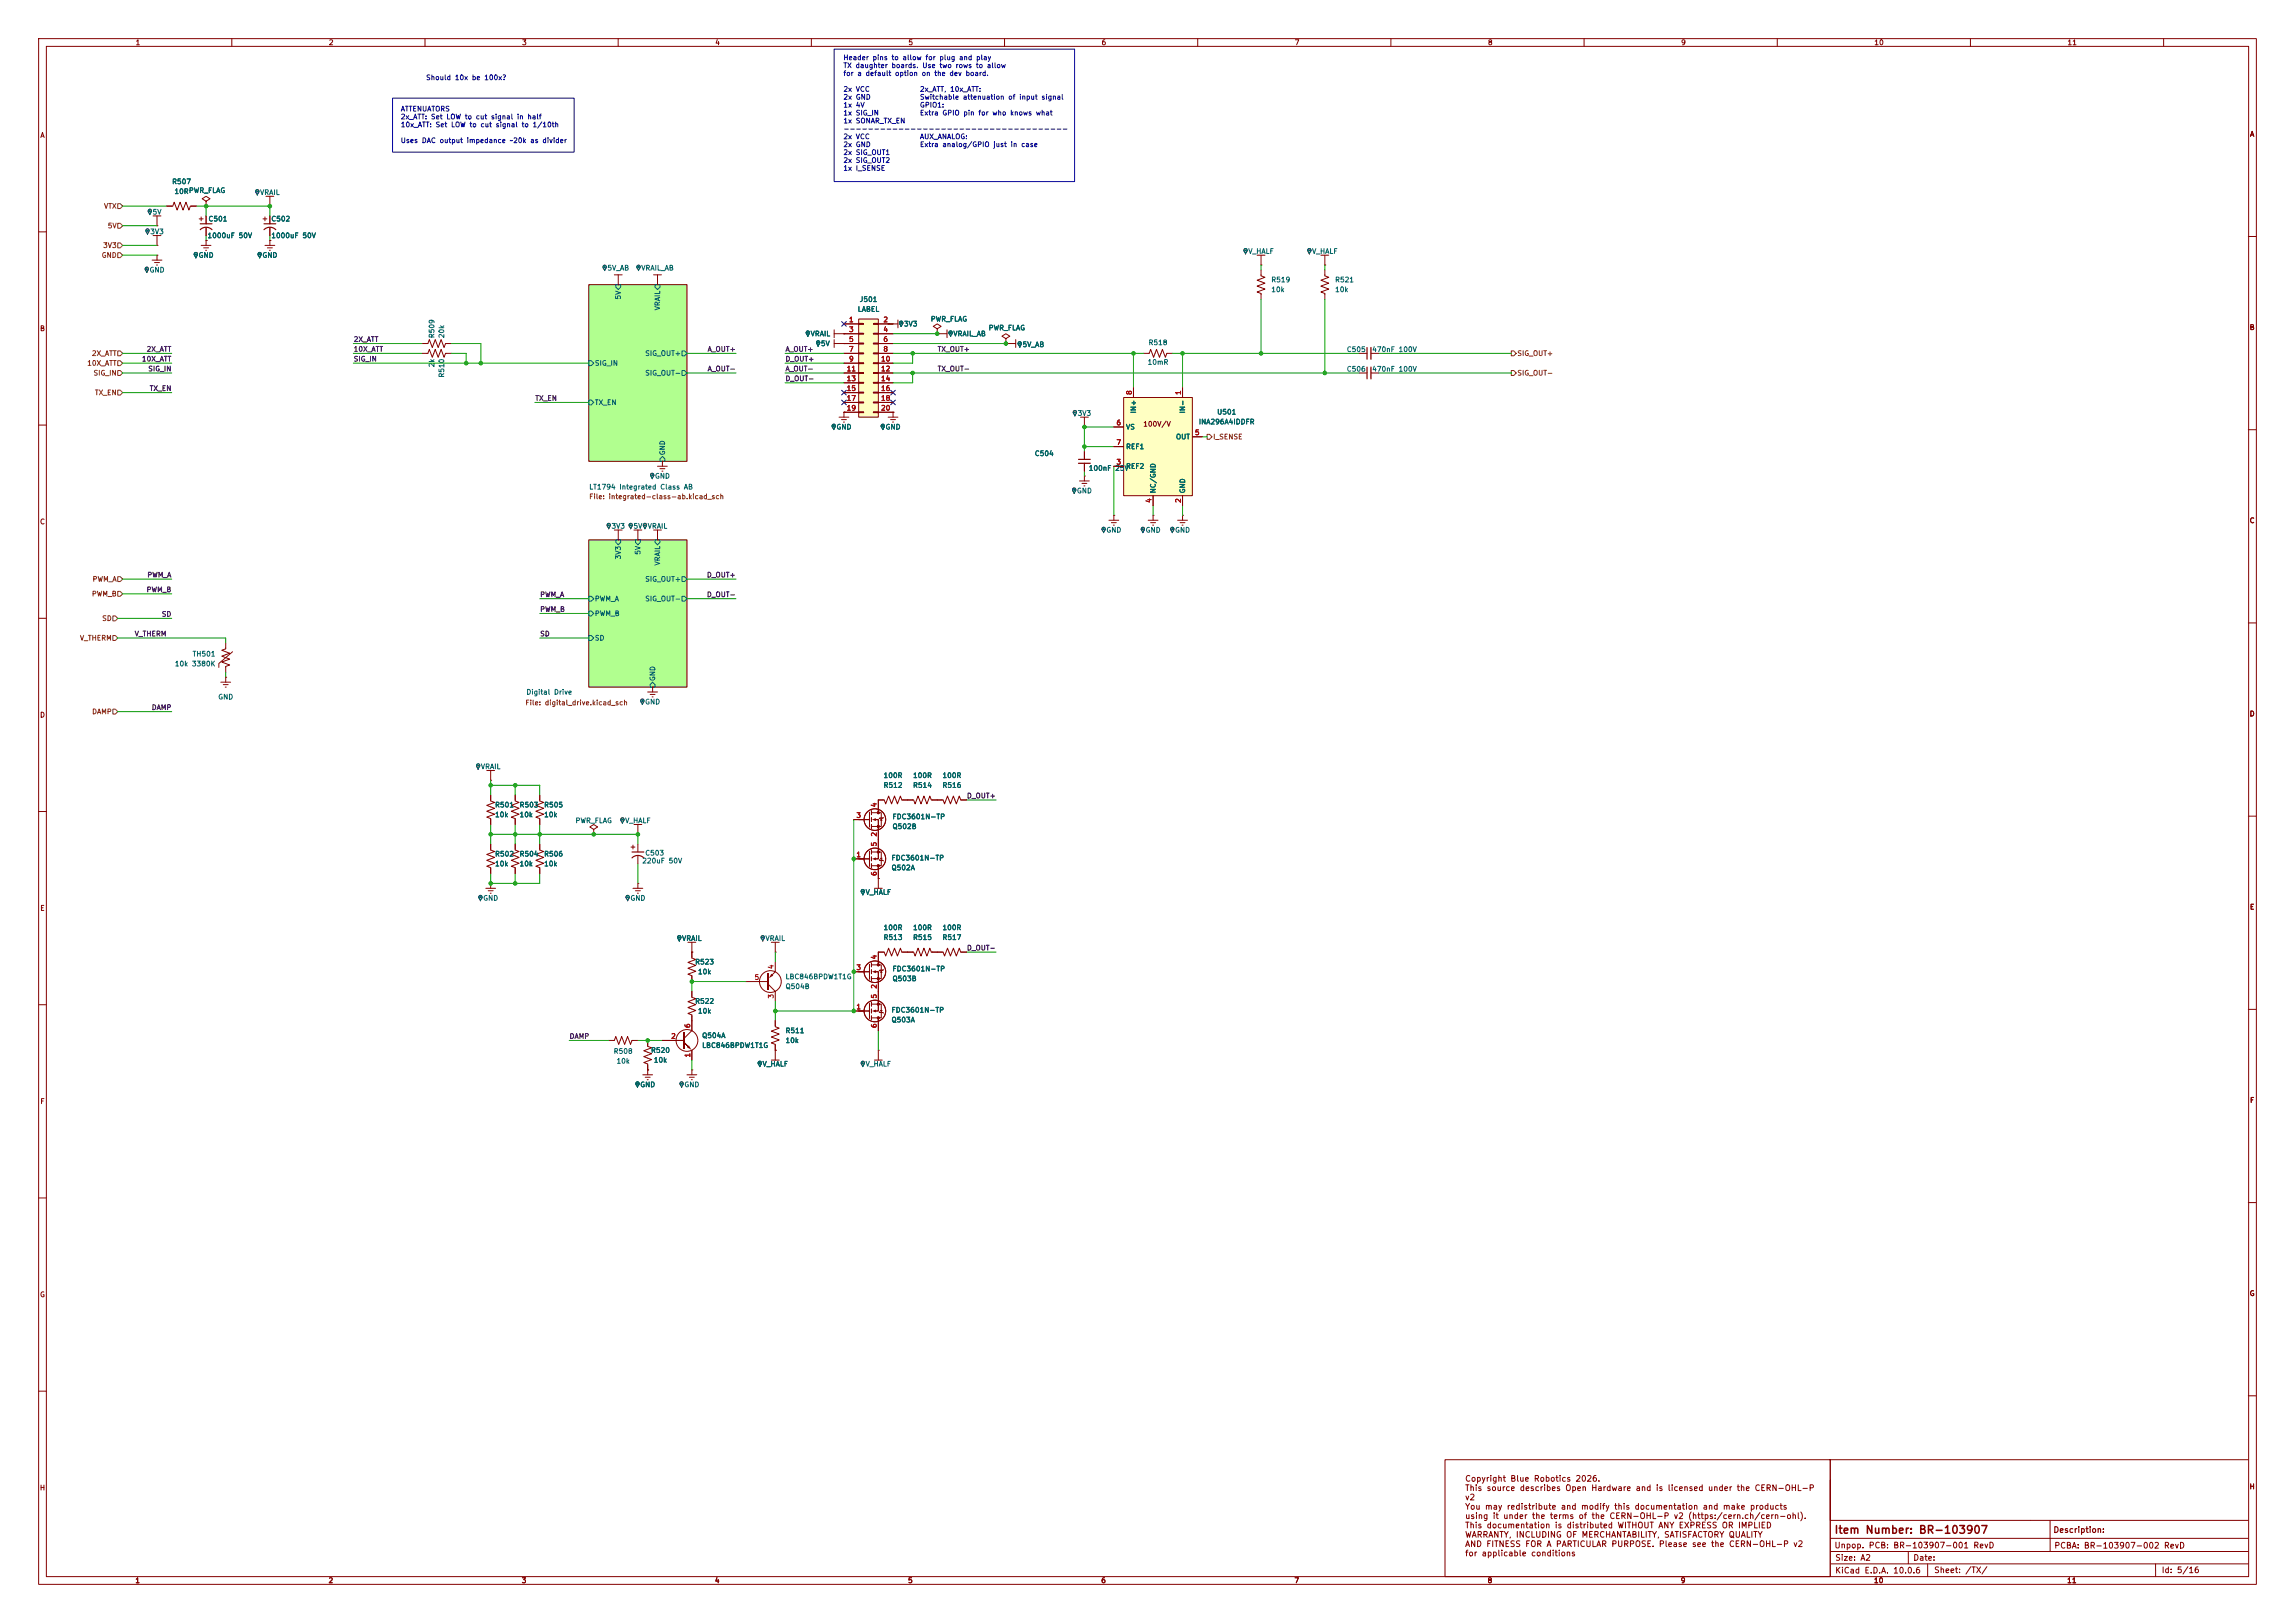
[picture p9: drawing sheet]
<svg xmlns="http://www.w3.org/2000/svg" width="594mm" height="420mm" viewBox="0 0 594 420" stroke-linecap="round" stroke-linejoin="round" font-family="sans-serif">
<defs><g id="words">
<text font-size="2" fill="#840000" x="474.7" y="397.4">Item Number: BR-103907</text>
<g font-size="1.5" fill="#840000">
<text x="379.1" y="383.8">Copyright Blue Robotics 2026.</text>
<text x="379.1" y="386.2">This source describes Open Hardware and is licensed under the CERN-OHL-P</text>
<text x="379.1" y="388.6">v2</text>
<text x="379.1" y="391">You may redistribute and modify this documentation and make products</text>
<text x="379.1" y="393.4">using it under the terms of the CERN-OHL-P v2 (https:/cern.ch/cern-ohl).</text>
<text x="379.1" y="395.8">This documentation is distributed WITHOUT ANY EXPRESS OR IMPLIED</text>
<text x="379.1" y="398.3">WARRANTY, INCLUDING OF MERCHANTABILITY, SATISFACTORY QUALITY</text>
<text x="379.1" y="400.7">AND FITNESS FOR A PARTICULAR PURPOSE. Please see the CERN-OHL-P v2</text>
<text x="474.7" y="401">Unpop. PCB: BR-103907-001 RevD</text>
<text x="531.3" y="397">Description:</text>
<text x="531.6" y="401.1">PCBA: BR-103907-002 RevD</text>
<text x="379.1" y="403.1">for applicable conditions</text>
<text x="474.9" y="404.2">Size: A2</text>
<text x="474.9" y="407.5">KiCad E.D.A. 10.0.6</text>
<text x="495.1" y="404.2">Date:</text>
<text x="500.5" y="407.4">Sheet: /TX/</text>
<text x="559.4" y="407.4">Id: 5/16</text>
</g>
<g font-size="1.3" fill="#840000">
<text x="35" y="12">1</text>
<text x="85" y="12">2</text>
<text x="135" y="12">3</text>
<text x="185" y="12">4</text>
<text x="235" y="12">5</text>
<text x="285" y="12">6</text>
<text x="335" y="12">7</text>
<text x="385" y="12">8</text>
<text x="435" y="12">9</text>
<text x="485" y="12">10</text>
<text x="535" y="12">11</text>
<text x="10.3" y="36">A</text>
<text x="582.2" y="35.7">A</text>
<text x="10.2" y="86">B</text>
<text x="582.1" y="85.7">B</text>
<text x="295.8" y="110.7">100V/V</text>
<text x="10.2" y="136">C</text>
<text x="582.1" y="135.7">C</text>
<text x="10.2" y="186">D</text>
<text x="582.1" y="185.7">D</text>
<text x="10.3" y="236">E</text>
<text x="582.2" y="235.7">E</text>
<text x="10.3" y="286">F</text>
<text x="582.2" y="285.7">F</text>
<text x="10.2" y="336">G</text>
<text x="582.1" y="335.7">G</text>
<text x="10.2" y="386">H</text>
<text x="582.1" y="385.7">H</text>
<text x="34.9" y="410">1</text>
<text x="84.9" y="410">2</text>
<text x="134.9" y="410">3</text>
<text x="184.9" y="410">4</text>
<text x="234.9" y="410">5</text>
<text x="284.9" y="410">6</text>
<text x="334.9" y="410">7</text>
<text x="384.9" y="410">8</text>
<text x="434.9" y="410">9</text>
<text x="484.9" y="410">10</text>
<text x="534.9" y="410">11</text>
</g>
<g font-size="1.3" fill="#0000c2">
<text x="218.2" y="15.9">Header pins to allow for plug and play</text>
<text x="218.2" y="17.9">TX daughter boards. Use two rows to allow</text>
<text x="110.1" y="21">Should 10x be 100x?</text>
<text x="218.2" y="20">for a default option on the dev board.</text>
<text x="103.6" y="29.1">ATTENUATORS</text>
<text x="218.2" y="24">2x VCC</text>
<text x="218.2" y="26.1">2x GND</text>
<text x="218.2" y="28.1">1x 4V</text>
<text x="238" y="24">2x_ATT, 10x_ATT:</text>
<text x="238" y="26.1">Switchable attenuation of input signal</text>
<text x="238" y="28.1">GPIO1:</text>
<text x="103.6" y="31.2">2x_ATT: Set LOW to cut signal in half</text>
<text x="103.6" y="33.2">10x_ATT: Set LOW to cut signal to 1/10th</text>
<text x="218.2" y="30.2">1x SIG_IN</text>
<text x="218.2" y="32.2">1x SONAR_TX_EN</text>
<text x="218.2" y="34.3">-------------------------------------</text>
<text x="238" y="30.2">Extra GPIO pin for who knows what</text>
<text x="103.6" y="37.3">Uses DAC output impedance ~20k as divider</text>
<text x="218.2" y="36.3">2x VCC</text>
<text x="218.2" y="38.4">2x GND</text>
<text x="218.2" y="40.4">2x SIG_OUT1</text>
<text x="238" y="36.3">AUX_ANALOG:</text>
<text x="238" y="38.3">Extra analog/GPIO just in case</text>
<text x="218.2" y="42.4">2x SIG_OUT2</text>
<text x="218.2" y="44.5">1x I_SENSE</text>
</g>
<g font-size="1.3" fill="#006464">
<text x="44.4" y="48">R507</text>
<text x="45" y="50.5">10RPWR_FLAG</text>
<text x="67.2" y="50.7">VRAIL</text>
<text x="39.4" y="55.8">5V</text>
<text x="53.8" y="57.6">C501</text>
<text x="70.1" y="57.6">C502</text>
<text x="38.8" y="60.9">3V3</text>
<text x="53.6" y="61.9">1000uF 50V</text>
<text x="70.1" y="61.9">1000uF 50V</text>
<text x="323" y="66">V_HALF</text>
<text x="339.5" y="66">V_HALF</text>
<text x="38.6" y="70.8">GND</text>
<text x="51.3" y="67">GND</text>
<text x="67.8" y="67">GND</text>
<text x="157.1" y="70.3">5V_AB</text>
<text x="165.8" y="70.3">VRAIL_AB</text>
<text x="161" y="77.6" transform="rotate(-90 161 77.6)">5V</text>
<text x="328.9" y="73.4">R519</text>
<text x="328.9" y="75.9">10k</text>
<text x="345.4" y="73.4">R521</text>
<text x="345.4" y="75.9">10k</text>
<text x="171.1" y="80.4" transform="rotate(-90 171.1 80.4)">VRAIL</text>
<text x="221.9" y="81">LABEL</text>
<text x="222.4" y="78.4">J501</text>
<text x="240.8" y="83.5">PWR_FLAG</text>
<text x="112.7" y="87.6" transform="rotate(-90 112.7 87.6)">R509</text>
<text x="115.3" y="87.6" transform="rotate(-90 115.3 87.6)">20k</text>
<text x="209.7" y="87.3">VRAIL</text>
<text x="212.3" y="89.9">5V</text>
<text x="233.8" y="84.8">3V3</text>
<text x="246.6" y="87.3">VRAIL_AB</text>
<text x="255.8" y="85.8">PWR_FLAG</text>
<text x="297.1" y="89.6">R518</text>
<text x="112.7" y="95.2" transform="rotate(-90 112.7 95.2)">2k</text>
<text x="153.8" y="94.9">SIG_IN</text>
<text x="166.9" y="92.4">SIG_OUT+</text>
<text x="264.5" y="90.1">5V_AB</text>
<text x="296.9" y="94.7">10mR</text>
<text x="348.5" y="91.4">C505</text>
<text x="355" y="91.4">470nF 100V</text>
<text x="115.3" y="97.8" transform="rotate(-90 115.3 97.8)">R510</text>
<text x="166.9" y="97.5">SIG_OUT-</text>
<text x="348.5" y="96.5">C506</text>
<text x="355" y="96.5">470nF 100V</text>
<text x="153.8" y="105.1">TX_EN</text>
<text x="278.8" y="107.9">3V3</text>
<text x="294.3" y="107.1" transform="rotate(-90 294.3 107.1)">IN+</text>
<text x="307" y="107.1" transform="rotate(-90 307 107.1)">IN-</text>
<text x="314.9" y="107.6">U501</text>
<text x="216.4" y="111.5">GND</text>
<text x="229.1" y="111.5">GND</text>
<text x="291.3" y="111.5">VS</text>
<text x="304.2" y="114">OUT</text>
<text x="310.1" y="110.1">INA296A4IDDFR</text>
<text x="172.4" y="117.9" transform="rotate(-90 172.4 117.9)">GND</text>
<text x="267.7" y="118.3">C504</text>
<text x="291.3" y="116.5">REF1</text>
<text x="169.4" y="124.2">GND</text>
<text x="281.7" y="122.1">100nF</text>
<text x="288.5" y="122.1">25V</text>
<text x="291.3" y="121.6">REF2</text>
<text x="152.4" y="127">LT1794 Integrated Class AB</text>
<text x="278.6" y="128">GND</text>
<text x="299.4" y="127.8" transform="rotate(-90 299.4 127.8)">NC/GND</text>
<text x="307" y="127.8" transform="rotate(-90 307 127.8)">GND</text>
<text x="158.1" y="137.1">3V3</text>
<text x="163.8" y="137.1">5V</text>
<text x="167.5" y="137.1">VRAIL</text>
<text x="166.1" y="143.7" transform="rotate(-90 166.1 143.7)">5V</text>
<text x="286.2" y="138.1">GND</text>
<text x="296.4" y="138.1">GND</text>
<text x="304" y="138.1">GND</text>
<text x="161" y="144.9" transform="rotate(-90 161 144.9)">3V3</text>
<text x="171.1" y="146.5" transform="rotate(-90 171.1 146.5)">VRAIL</text>
<text x="153.8" y="155.9">PWM_A</text>
<text x="166.9" y="150.8">SIG_OUT+</text>
<text x="166.9" y="155.9">SIG_OUT-</text>
<text x="153.8" y="159.7">PWM_B</text>
<text x="153.8" y="166.1">SD</text>
<text x="45.1" y="172.7">10k 3380K</text>
<text x="49.7" y="170.2">TH501</text>
<text x="169.9" y="176.4" transform="rotate(-90 169.9 176.4)">GND</text>
<text x="56.4" y="181.3">GND</text>
<text x="136.1" y="180.1">Digital Drive</text>
<text x="166.8" y="182.6">GND</text>
<text x="124.3" y="199.3">VRAIL</text>
<text x="228.6" y="201.6">100R</text>
<text x="236.2" y="201.6">100R</text>
<text x="243.8" y="201.6">100R</text>
<text x="128" y="209.2">R501</text>
<text x="134.4" y="209.2">R503</text>
<text x="140.7" y="209.2">R505</text>
<text x="228.6" y="204.2">R512</text>
<text x="236.2" y="204.2">R514</text>
<text x="243.8" y="204.2">R516</text>
<text x="128" y="211.8">10k</text>
<text x="134.4" y="211.8">10k</text>
<text x="140.7" y="211.8">10k</text>
<text x="148.8" y="213.3">PWR_FLAG</text>
<text x="161.7" y="213.3">V_HALF</text>
<text x="230.9" y="214.8">Q502B</text>
<text x="230.9" y="212.3">FDC3601N-TP</text>
<text x="128" y="221.9">R502</text>
<text x="134.4" y="221.9">R504</text>
<text x="140.7" y="221.9">R506</text>
<text x="166.9" y="221.7">C503</text>
<text x="128" y="224.5">10k</text>
<text x="134.4" y="224.5">10k</text>
<text x="140.7" y="224.5">10k</text>
<text x="166.1" y="223.7">220uF 50V</text>
<text x="230.6" y="225.5">Q502A</text>
<text x="230.6" y="223">FDC3601N-TP</text>
<text x="124.9" y="233.4">GND</text>
<text x="163" y="233.4">GND</text>
<text x="223.9" y="231.8">V_HALF</text>
<text x="176.4" y="243.8">VRAIL</text>
<text x="198" y="243.8">VRAIL</text>
<text x="228.6" y="243.5">R513</text>
<text x="228.6" y="241">100R</text>
<text x="236.2" y="243.5">R515</text>
<text x="236.2" y="241">100R</text>
<text x="243.8" y="243.5">R517</text>
<text x="243.8" y="241">100R</text>
<text x="179.8" y="249.9">R523</text>
<text x="230.9" y="251.7">FDC3601N-TP</text>
<text x="180.5" y="252.4">10k</text>
<text x="203.2" y="256.2">Q504B</text>
<text x="203.2" y="253.7">LBC846BPDW1T1G</text>
<text x="230.9" y="254.2">Q503B</text>
<text x="179.8" y="260">R522</text>
<text x="180.5" y="262.6">10k</text>
<text x="230.6" y="262.3">FDC3601N-TP</text>
<text x="181.6" y="268.9">Q504A</text>
<text x="203.2" y="267.7">R511</text>
<text x="230.6" y="264.9">Q503A</text>
<text x="158.7" y="273">R508</text>
<text x="159.4" y="275.5">10k</text>
<text x="168.4" y="272.7">R520</text>
<text x="169.1" y="275.3">10k</text>
<text x="181.6" y="271.5">LBC846BPDW1T1G</text>
<text x="203.2" y="270.2">10k</text>
<text x="165.6" y="281.6">GND</text>
<text x="177" y="281.6">GND</text>
<text x="197.2" y="276.3">V_HALF</text>
<text x="223.9" y="276.3">V_HALF</text>
</g>
<g font-size="1.3" fill="#725600">
<text x="26.8" y="54.3">VTX</text>
<text x="27.8" y="59.4">5V</text>
<text x="26.6" y="64.5">3V3</text>
<text x="26.2" y="67">GND</text>
<text x="22.4" y="94.9">10X_ATT</text>
<text x="23.7" y="92.4">2X_ATT</text>
<text x="392.6" y="92.4">SIG_OUT+</text>
<text x="24.1" y="97.5">SIG_IN</text>
<text x="392.6" y="97.5">SIG_OUT-</text>
<text x="24.4" y="102.6">TX_EN</text>
<text x="313.9" y="114">I_SENSE</text>
<text x="152.4" y="129.5">File: integrated-class-ab.kicad_sch</text>
<text x="23.7" y="154.6">PWM_B</text>
<text x="23.8" y="150.8">PWM_A</text>
<text x="26.3" y="161">SD</text>
<text x="20.6" y="166.1">V_THERM</text>
<text x="23.7" y="185.1">DAMP</text>
<text x="135.9" y="182.8">File: digital_drive.kicad_sch</text>
</g>
<g font-size="1.3" fill="#a90000">
<text x="219.6" y="83.7">1</text>
<text x="228.5" y="83.7">2</text>
<text x="219.6" y="86.2">3</text>
<text x="219.6" y="88.8">5</text>
<text x="228.5" y="86.2">4</text>
<text x="228.5" y="88.8">6</text>
<text x="219.6" y="91.3">7</text>
<text x="219.6" y="93.8">9</text>
<text x="227.9" y="93.8">10</text>
<text x="228.5" y="91.3">8</text>
<text x="219" y="96.4">11</text>
<text x="219" y="98.9">13</text>
<text x="219" y="101.5">15</text>
<text x="227.9" y="96.4">12</text>
<text x="227.9" y="98.9">14</text>
<text x="227.9" y="101.5">16</text>
<text x="219" y="104">17</text>
<text x="219" y="106.5">19</text>
<text x="227.9" y="104">18</text>
<text x="227.9" y="106.5">20</text>
<text x="293.2" y="102.3" transform="rotate(-90 293.2 102.3)">8</text>
<text x="305.9" y="102.3" transform="rotate(-90 305.9 102.3)">1</text>
<text x="288.8" y="110.4">6</text>
<text x="309.1" y="112.9">5</text>
<text x="288.8" y="115.4">7</text>
<text x="288.8" y="120.5">3</text>
<text x="298.3" y="130.3" transform="rotate(-90 298.3 130.3)">4</text>
<text x="305.9" y="130.3" transform="rotate(-90 305.9 130.3)">2</text>
<text x="227.2" y="209" transform="rotate(-90 227.2 209)">4</text>
<text x="221.5" y="212">3</text>
<text x="227.2" y="219.2" transform="rotate(-90 227.2 219.2)">5</text>
<text x="227.2" y="216.6" transform="rotate(-90 227.2 216.6)">2</text>
<text x="221.5" y="222.1">1</text>
<text x="227.2" y="226.8" transform="rotate(-90 227.2 226.8)">6</text>
<text x="200.5" y="250.9" transform="rotate(-90 200.5 250.9)">4</text>
<text x="221.5" y="251.3">3</text>
<text x="227.2" y="248.4" transform="rotate(-90 227.2 248.4)">4</text>
<text x="195.2" y="253.9">5</text>
<text x="227.2" y="256" transform="rotate(-90 227.2 256)">2</text>
<text x="200.5" y="258.5" transform="rotate(-90 200.5 258.5)">3</text>
<text x="221.5" y="261.5">1</text>
<text x="227.2" y="258.5" transform="rotate(-90 227.2 258.5)">5</text>
<text x="173.6" y="269.1">2</text>
<text x="178.9" y="266.2" transform="rotate(-90 178.9 266.2)">6</text>
<text x="227.2" y="266.2" transform="rotate(-90 227.2 266.2)">6</text>
<text x="178.9" y="273.8" transform="rotate(-90 178.9 273.8)">1</text>
</g>
<g font-size="1.3" fill="#0f0f0f">
<text x="91.4" y="88.8">2X_ATT</text>
<text x="36.6" y="93.9">10X_ATT</text>
<text x="37.8" y="91.3">2X_ATT</text>
<text x="91.4" y="91.3">10X_ATT</text>
<text x="91.4" y="93.9">SIG_IN</text>
<text x="183" y="91.3">A_OUT+</text>
<text x="203.2" y="93.9">D_OUT+</text>
<text x="203.2" y="91.3">A_OUT+</text>
<text x="242.5" y="91.3">TX_OUT+</text>
<text x="38.2" y="96.4">SIG_IN</text>
<text x="38.6" y="101.5">TX_EN</text>
<text x="183" y="96.4">A_OUT-</text>
<text x="203.2" y="98.9">D_OUT-</text>
<text x="203.2" y="96.4">A_OUT-</text>
<text x="242.5" y="96.4">TX_OUT-</text>
<text x="138.4" y="104">TX_EN</text>
<text x="38" y="149.7">PWM_A</text>
<text x="182.8" y="149.7">D_OUT+</text>
<text x="37.8" y="153.5">PWM_B</text>
<text x="139.7" y="154.8">PWM_A</text>
<text x="182.8" y="154.8">D_OUT-</text>
<text x="41.7" y="159.9">SD</text>
<text x="139.7" y="158.6">PWM_B</text>
<text x="34.7" y="165">V_THERM</text>
<text x="139.7" y="165">SD</text>
<text x="39.1" y="184">DAMP</text>
<text x="250.1" y="206.9">D_OUT+</text>
<text x="250.1" y="246.3">D_OUT-</text>
<text x="147.3" y="269.1">DAMP</text>
</g>
</g></defs>
<g fill="none" stroke="#840000" stroke-width=".26">
<path d="M10 10h574v400h-574zM12 12h570v396h-570zM60 10v2M110 10v2M160 10v2M210 10v2M260 10v2M310 10v2M360 10v2M410 10v2M460 10v2M510 10v2"/>
<path d="M560 10v2M10 60h2M152.4 73.7h25.4v45.7h-25.4zM581.9 61.2h2M10 110h2M581.9 111.2h2M152.4 139.7h25.4v38.1h-25.4zM10 160h2M581.9 161.2h2M10 210h2M222.2 212.1h2.8M225 210.2v3.8"/>
<path d="M225.6 209.8v1M225.6 211.6v1M225.6 213.4v1M226.4 212.1h.9v2.5M227.3 209.6v.7M228.1 212.2v1.7h-2.5M228.6 211.6l-1 .2M581.9 211.2h2M10 260h2M581.9 261.2h2M10 310h2M581.9 311.2h2"/>
<path d="M10 360h2M374 377.7h99.7v30.3h-99.7zM473.7 377.7h108.2M473.7 377.7v30.3M581.9 361.2h2M473.7 393.4h108.2M473.9 398.1h108M530.6 393.4v4.6M530.6 398.1v3.4M473.9 404.7h108M473.9 401.5h108M493.9 401.5v3.2"/>
<path d="M498.9 404.7v3.3M557.9 404.7v3.3"/>
<circle cx="226.4" cy="212.1" r="2.79"/>
</g>
<g fill="#b1ff8f" stroke="#b1ff8f" stroke-width=".26">
<path d="M152.4 139.7h25.4v38.1h-25.4z"/>
<path d="M152.4 73.7h25.4v45.7h-25.4z"/>
</g>
<g fill="none" stroke="#006464" stroke-width=".26">
<path d="M159.4 73.7h1.3v.6l-.7 .6-.6-.6zM169.5 73.7h1.3v.6l-.6 .6-.7-.6zM152.4 93.3h.6l.7 .7-.7 .6h-.6zM176.5 90.8h.7l.6 .6-.6 .7h-.7zM176.5 95.9h.7l.6 .6-.6 .7h-.7zM152.4 103.5h.6l.7 .6-.7 .7h-.6zM171.4 118.1l.7 .6v.7h-1.3v-.7zM159.4 139.7h1.3v.6l-.7 .7-.6-.7zM164.5 139.7h1.2v.6l-.6 .7-.6-.7zM169.5 139.7h1.3v.6l-.6 .7-.7-.7zM152.4 154.3h.6l.7 .6-.7 .7h-.6zM152.4 158.1h.6l.7 .7-.7 .6h-.6z"/>
<path d="M176.5 149.2h.7l.6 .7-.6 .6h-.7zM176.5 154.3h.7l.6 .6-.6 .7h-.7zM152.4 164.5h.6l.7 .6-.7 .6h-.6zM168.9 176.5l.6 .7v.6h-1.2v-.6z"/>
</g>
<g fill="#840000" stroke="#840000" stroke-width=".26">
<circle cx="227.3" cy="210.3" r=".25"/>
<circle cx="227.3" cy="213.9" r=".25"/>
</g>
<path d="M225.7 212.1l1-.4v.8z" fill="#840000"/>
<path d="M225.6 210.3h2.5v1.4" fill="none" stroke="#840000" stroke-width=".26"/>
<path d="M228.1 211.7l.4 .6h-.8z" fill="#840000"/>
<g fill="none" stroke="#840000" stroke-width=".26">
<path d="M322.1 64.4a.49 .49 0 0 1 .7 .2 .49 .49 0 0 1-.2 .7l-.2 .4-.2-.4a.64 .64 0 0 1-.1-.9zM325.4 66h2M326.4 69.9v1.5l1 .4-2 .7 2 .8-2 .7 2 .8-2 .8 1 .3v1.6M326.4 68.6h.1M326.4 66v2.6M338.6 64.4a.49 .49 0 0 1 .7 .2 .49 .49 0 0 1-.2 .7l-.2 .4-.2-.4a.64 .64 0 0 1-.1-.9zM341.9 66h2M342.9 68.6h.1M342.9 69.9v1.5l1 .4-2 .7 2 .8-2 .7 2 .8-2 .8 1 .3v1.6M342.9 66v2.6M211.5 88.3a.49 .49 0 0 1 .7 .2 .49 .49 0 0 1-.2 .6l-.2 .5-.2-.4a.64 .64 0 0 1-.1-.9zM215.9 87.9v2"/>
<path d="M215.9 88.9h2.5M218.4 88.9h.1M229.9 83.8h.1M229.9 83.8h2.5M232.4 82.8v2M233 83.2a.49 .49 0 0 1 .7 .2 .49 .49 0 0 1-.2 .7l-.3 .4-.1-.4a.64 .64 0 0 1-.1-.9zM242.6 85.1l1-.6-1-.7-1 .7 1 .6v1.3M242.6 86.4h.1M242.6 86.4h2.5M245.1 85.3v2.1M245.8 85.8a.49 .49 0 0 1 .6 .1 .49 .49 0 0 1-.2 .7l-.2 .4-.1-.3a.64 .64 0 0 1-.1-.9zM260.3 87.6l1.1-.6-1.1-.6-1 .6 1 .6v1.3"/>
<path d="M260.3 88.9h.1M351.8 91.4h2M351.8 96.5h2M354.8 91.4h2.1M354.8 96.5h2.1M303.1 136.6a.49 .49 0 0 1 .7 .1 .49 .49 0 0 1-.2 .7l-.2 .4-.1-.3a.64 .64 0 0 1-.2-.9zM304.8 134.6h2.5M305.4 135.3h1.3M305.9 135.9h.3M306.1 133.4h.1M306.1 133.4v1.2M57.1 176.5h2.6"/>
<path d="M57.8 177.2h1.3M58.3 177.8h.2M58.4 166.4v1.5l-1 .4 2 .7-2 .8 2 .8-2 .7 2 .8-1 .4v1.5M58.4 175.3h.1M58.4 175.3v1.2M60.2 168.7l-3.6 3v1M123.5 197.8a.49 .49 0 0 1 .7 .1 .49 .49 0 0 1-.2 .7l-.3 .5-.1-.4a.64 .64 0 0 1-.1-.9zM126 199.4h2M127 199.4v2.5M127 218.4v1.6l1 .3-2 .8 2 .8-2 .7 2 .8-2 .8 1 .3v1.6M127 201.9h.1M133.3 218.4v1.6l1.1 .3-2.1 .8 2.1 .8-2.1 .7 2.1 .8-2.1 .8 1 .3v1.6"/>
<path d="M139.7 218.4v1.6l1 .3-2 .8 2 .8-2 .7 2 .8-2 .8 1 .3v1.6M221 212.1h2.5M227.3 207v2.6M227.3 214.6v2.6M179.1 246.4v1.5l1 .4-2 .7 2 .8-2 .8 2 .7-2 .8 1 .4v1.5M197.1 242.2a.49 .49 0 0 1 .7 .2 .49 .49 0 0 1-.2 .7l-.2 .4-.1-.4a.64 .64 0 0 1-.2-.9zM198.8 254.6l1.9 1.9M199.6 243.8h2.1M200.7 246.4h.1M200.7 243.8v2.6M157.5 269.2h1.5l.4-1 .7 2.1 .8-2.1 .8 2.1 .7-2.1 .8 2.1 .4-1.1h1.5M196.4 274.7a.49 .49 0 0 1 .7 .2 .49 .49 0 0 1-.2 .7l-.2 .4-.2-.3a.64 .64 0 0 1-.1-1z"/>
<path d="M199.6 274.3h2.1M200.7 271.8h.1M200.7 271.8v2.5"/>
<circle cx="199.4" cy="254" r="2.82"/>
</g>
<g fill="#840000" stroke="#840000" stroke-width=".26">
<circle cx="303.4" cy="136.9" r=".09"/>
<circle cx="233.2" cy="83.6" r=".09"/>
<circle cx="123.7" cy="198.1" r=".09"/>
<circle cx="338.9" cy="64.8" r=".09"/>
<circle cx="322.4" cy="64.8" r=".09"/>
<circle cx="246" cy="86.1" r=".09"/>
<circle cx="196.7" cy="275.1" r=".09"/>
<circle cx="197.4" cy="242.6" r=".09"/>
<circle cx="211.8" cy="88.7" r=".09"/>
</g>
<path d="M322.1 64.4a.49 .49 0 0 1 .7 .2 .49 .49 0 0 1-.2 .7l-.2 .4-.2-.4a.64 .64 0 0 1-.1-.9zM338.6 64.4a.49 .49 0 0 1 .7 .2 .49 .49 0 0 1-.2 .7l-.2 .4-.2-.4a.64 .64 0 0 1-.1-.9zM211.5 88.3a.49 .49 0 0 1 .7 .2 .49 .49 0 0 1-.2 .6l-.2 .5-.2-.4a.64 .64 0 0 1-.1-.9zM233 83.2a.49 .49 0 0 1 .7 .2 .49 .49 0 0 1-.2 .7l-.3 .4-.1-.4a.64 .64 0 0 1-.1-.9zM245.8 85.8a.49 .49 0 0 1 .6 .1 .49 .49 0 0 1-.2 .7l-.2 .4-.1-.3a.64 .64 0 0 1-.1-.9zM303.1 136.6a.49 .49 0 0 1 .7 .1 .49 .49 0 0 1-.2 .7l-.2 .4-.1-.3a.64 .64 0 0 1-.2-.9zM123.5 197.8a.49 .49 0 0 1 .7 .1 .49 .49 0 0 1-.2 .7l-.3 .5-.1-.4a.64 .64 0 0 1-.1-.9zM197.1 242.2a.49 .49 0 0 1 .7 .2 .49 .49 0 0 1-.2 .7l-.2 .4-.1-.4a.64 .64 0 0 1-.2-.9zM196.4 274.7a.49 .49 0 0 1 .7 .2 .49 .49 0 0 1-.2 .7l-.2 .4-.2-.3a.64 .64 0 0 1-.1-1z" fill="none" stroke="#006464" stroke-width=".26"/>
<g fill="#006464" stroke="#006464" stroke-width=".26">
<circle cx="303.4" cy="136.9" r=".09"/>
<circle cx="233.2" cy="83.6" r=".09"/>
<circle cx="123.7" cy="198.1" r=".09"/>
<circle cx="338.9" cy="64.8" r=".09"/>
<circle cx="322.4" cy="64.8" r=".09"/>
<circle cx="246" cy="86.1" r=".09"/>
<circle cx="196.7" cy="275.1" r=".09"/>
<circle cx="197.4" cy="242.6" r=".09"/>
<circle cx="211.8" cy="88.7" r=".09"/>
</g>
<path d="M353.8 89.9v3.1M353.8 95v3" fill="none" stroke="#840000" stroke-width=".3"/>
<path d="M354.8 89.9v3.1M354.8 95v3" fill="none" stroke="#840000" stroke-width=".33"/>
<path d="M198.5 251.8h.5v4.4h-.5z" fill="#840000"/>
<path d="M200.7 251.5l-.8 .7" fill="none" stroke="#840000" stroke-width=".26"/>
<path d="M199.6 252l.6 .5-1.2 .6z" fill="#840000"/>
<g fill="none" stroke="#840000" stroke-width=".26">
<path d="M43.2 53.3h1.5l.4-1 .7 2.1 .8-2.1 .8 2.1 .7-2.1 .8 2.1 .4-1.1h1.5M51.6 56.6h1M52.1 56.1v1.1M53.3 52.1l1.1-.7-1.1-.6-1 .6 1 .7v1.2M53.3 53.3h.1M53.3 55.9v2M53.3 58.9v2.1M109.2 88.9h1.5l.4-1 .8 2 .7-2 .8 2 .8-2 .7 2 .4-1h1.5M109.2 91.4h1.5l.4-1 .8 2.1 .7-2.1 .8 2.1 .8-2.1 .7 2.1 .4-1.1h1.5M208.8 85.8a.49 .49 0 0 1 .7 .1 .49 .49 0 0 1-.2 .7l-.2 .4-.2-.3a.64 .64 0 0 1-.1-.9zM215.9 85.3v2.1M215.9 86.4h2.5"/>
<path d="M218.4 86.4h.1M215.5 109.9a.49 .49 0 0 1 .7 .1 .49 .49 0 0 1-.2 .7l-.2 .5-.2-.4a.64 .64 0 0 1-.1-.9zM217.2 108h2.5M217.8 108.6h1.3M218.3 109.2h.3M218.4 106.7h.1M218.4 106.7v1.3M175.5 242.2a.49 .49 0 0 1 .7 .2 .49 .49 0 0 1-.2 .7l-.2 .4-.1-.4a.64 .64 0 0 1-.2-.9zM178.1 243.8h2M179.1 246.4h.1M179.1 256.5v1.6l1 .3-2 .8 2 .8-2 .7 2 .8-2 .8 1 .3v1.6M179.1 243.8v2.6"/>
<path d="M193 254h5.8M200.7 248.9v2.6M200.7 256.5v2.6M166.4 278.1h2.5M167 278.8h1.3M167.5 279.4h.3M167.6 276.9h.1M167.6 269.2v1.6l1.1 .3-2.1 .8 2.1 .8-2.1 .7 2.1 .8-2.1 .8 1 .3v2.8M200.7 264.2v1.5l1 .4-2.1 .7 2.1 .8-2.1 .8 2.1 .7-2.1 .8 1.1 .4v1.5M164.7 280.1a.49 .49 0 0 1 .7 .1 .49 .49 0 0 1-.2 .7l-.2 .5-.2-.4a.64 .64 0 0 1-.1-.9z"/>
</g>
<g fill="#840000" stroke="#840000" stroke-width=".26">
<circle cx="209.1" cy="86.1" r=".09"/>
<circle cx="175.8" cy="242.6" r=".09"/>
<circle cx="165" cy="280.4" r=".09"/>
<circle cx="215.8" cy="110.3" r=".09"/>
</g>
<path d="M208.8 85.8a.49 .49 0 0 1 .7 .1 .49 .49 0 0 1-.2 .7l-.2 .4-.2-.3a.64 .64 0 0 1-.1-.9zM215.5 109.9a.49 .49 0 0 1 .7 .1 .49 .49 0 0 1-.2 .7l-.2 .5-.2-.4a.64 .64 0 0 1-.1-.9zM175.5 242.2a.49 .49 0 0 1 .7 .2 .49 .49 0 0 1-.2 .7l-.2 .4-.1-.4a.64 .64 0 0 1-.2-.9zM164.7 280.1a.49 .49 0 0 1 .7 .1 .49 .49 0 0 1-.2 .7l-.2 .5-.2-.4a.64 .64 0 0 1-.1-.9z" fill="none" stroke="#006464" stroke-width=".26"/>
<g fill="#006464" stroke="#006464" stroke-width=".26">
<circle cx="209.1" cy="86.1" r=".09"/>
<circle cx="175.8" cy="242.6" r=".09"/>
<circle cx="165" cy="280.4" r=".09"/>
<circle cx="215.8" cy="110.3" r=".09"/>
</g>
<path d="M51.8 59.4a2.15 2.15 0 0 1 3.1 0M51.8 57.9h3.1" fill="none" stroke="#840000" stroke-width=".3"/>
<path d="M222.2 82.6h5.1v25.4h-5.1z" fill="#ffffc2"/>
<g fill="none" stroke="#840000" stroke-width=".26">
<path d="M37.9 59.3a.49 .49 0 0 1 .7 .2 .49 .49 0 0 1-.2 .7l-.2 .4-.2-.3a.64 .64 0 0 1-.1-1zM38.5 54.3a.49 .49 0 0 1 .7 .1 .49 .49 0 0 1-.2 .7l-.2 .4-.2-.3a.64 .64 0 0 1-.1-.9zM39.6 55.9h2.1M40.6 58.4h.1M40.6 55.9v2.5M66.3 49.2a.49 .49 0 0 1 .7 .1 .49 .49 0 0 1-.2 .7l-.2 .5-.1-.4a.64 .64 0 0 1-.2-.9zM68.1 56.6h1M68.6 56.1v1.1M68.8 50.8h2.1M69.8 53.3h.1M69.8 50.8v2.5M69.8 55.9v2"/>
<path d="M69.8 58.9v2.1M37.7 69.2a.49 .49 0 0 1 .7 .2 .49 .49 0 0 1-.2 .7l-.2 .4-.2-.3a.64 .64 0 0 1-.1-1zM39.4 67.3h2.5M39.6 61h2.1M40 67.9h1.3M40.5 68.6h.3M40.6 66h.1M40.6 63.5h.1M40.6 61v2.5M40.6 66v1.3M218.4 83.8h3.8M218.4 86.4h3.8"/>
<path d="M218.4 88.9h3.8M218.4 91.4h3.8M218.4 94h3.8M218.4 96.5h3.8M218.4 99.1h3.8M222.2 82.6h5.1v25.4h-5.1zM222.2 83.7h1.3v.2h-1.3zM222.2 86.2h1.3v.3h-1.3zM222.2 88.8h1.3v.2h-1.3zM222.2 91.3h1.3v.3h-1.3zM222.2 93.9h1.3v.2h-1.3zM222.2 96.4h1.3v.2h-1.3z"/>
<path d="M222.2 98.9h1.3v.3h-1.3zM226.1 83.7h1.2v.2h-1.2zM226.1 86.2h1.2v.3h-1.2zM226.1 88.8h1.2v.2h-1.2zM226.1 91.3h1.2v.3h-1.2zM226.1 93.9h1.2v.2h-1.2zM226.1 96.4h1.2v.2h-1.2zM226.1 98.9h1.2v.3h-1.2zM227.3 83.8h3.8M227.3 86.4h3.8M227.3 88.9h3.8M227.3 91.4h3.8"/>
<path d="M227.3 94h3.8M227.3 96.5h3.8M227.3 99.1h3.8M218.4 101.6h3.8M218.4 104.1h3.8M218.4 106.7h3.8M222.2 101.5h1.3v.2h-1.3zM222.2 104h1.3v.3h-1.3zM222.2 106.6h1.3v.2h-1.3zM226.1 101.5h1.2v.2h-1.2zM226.1 104h1.2v.3h-1.2zM226.1 106.6h1.2v.2h-1.2z"/>
<path d="M227.3 101.6h3.8M227.3 104.1h3.8M227.3 106.7h3.8M228.2 109.9a.49 .49 0 0 1 .7 .1 .49 .49 0 0 1-.2 .7l-.2 .5-.2-.4a.64 .64 0 0 1-.1-.9zM229.9 108h2.5M230.5 108.6h1.3M231 109.2h.3M231.1 106.7h.1M231.1 106.7v1.3M225 259.7v3.8M225.6 259.8h2.5v1.7M225.6 259.3v1.1"/>
<path d="M227.3 259.1v2.5h-.9M222.2 261.6h2.8M223 274.7a.49 .49 0 0 1 .7 .2 .49 .49 0 0 1-.2 .7l-.2 .4-.1-.3a.64 .64 0 0 1-.2-1zM225.6 261.1v1M225.6 262.9v1M226.3 274.3h2M227.3 271.8h.1M227.3 263.4v.8M227.3 271.8v2.5M227.6 261.9l1 .2"/>
<circle cx="226.4" cy="261.6" r="2.79"/>
</g>
<g fill="#840000" stroke="#840000" stroke-width=".26">
<circle cx="228.5" cy="110.3" r=".09"/>
<circle cx="66.6" cy="49.6" r=".09"/>
<circle cx="38" cy="69.6" r=".09"/>
<circle cx="38.2" cy="59.7" r=".09"/>
<circle cx="38.8" cy="54.6" r=".09"/>
<circle cx="223.3" cy="275.1" r=".09"/>
<circle cx="227.3" cy="263.4" r=".25"/>
<circle cx="227.3" cy="259.8" r=".25"/>
</g>
<path d="M37.9 59.3a.49 .49 0 0 1 .7 .2 .49 .49 0 0 1-.2 .7l-.2 .4-.2-.3a.64 .64 0 0 1-.1-1zM38.5 54.3a.49 .49 0 0 1 .7 .1 .49 .49 0 0 1-.2 .7l-.2 .4-.2-.3a.64 .64 0 0 1-.1-.9zM66.3 49.2a.49 .49 0 0 1 .7 .1 .49 .49 0 0 1-.2 .7l-.2 .5-.1-.4a.64 .64 0 0 1-.2-.9zM37.7 69.2a.49 .49 0 0 1 .7 .2 .49 .49 0 0 1-.2 .7l-.2 .4-.2-.3a.64 .64 0 0 1-.1-1zM228.2 109.9a.49 .49 0 0 1 .7 .1 .49 .49 0 0 1-.2 .7l-.2 .5-.2-.4a.64 .64 0 0 1-.1-.9zM223 274.7a.49 .49 0 0 1 .7 .2 .49 .49 0 0 1-.2 .7l-.2 .4-.1-.3a.64 .64 0 0 1-.2-1z" fill="none" stroke="#006464" stroke-width=".26"/>
<g fill="#006464" stroke="#006464" stroke-width=".26">
<circle cx="228.5" cy="110.3" r=".09"/>
<circle cx="66.6" cy="49.6" r=".09"/>
<circle cx="38" cy="69.6" r=".09"/>
<circle cx="38.2" cy="59.7" r=".09"/>
<circle cx="38.8" cy="54.6" r=".09"/>
<circle cx="223.3" cy="275.1" r=".09"/>
</g>
<path d="M68.3 59.4a2.15 2.15 0 0 1 3.1 0M68.3 57.9h3.1" fill="none" stroke="#840000" stroke-width=".3"/>
<path d="M225.7 261.6l1-.4v.8z" fill="#840000"/>
<path d="M228.1 262v1.4h-2.5" fill="none" stroke="#840000" stroke-width=".26"/>
<path d="M227.7 261.4h.8l-.4 .6z" fill="#840000"/>
<g fill="none" stroke="#840000" stroke-width=".26">
<path d="M66.9 65.4a.49 .49 0 0 1 .7 .2 .49 .49 0 0 1-.2 .7l-.2 .4-.1-.3a.64 .64 0 0 1-.2-1zM68.6 63.5h2.5M69.2 64.1h1.3M69.7 64.8h.3M69.8 62.2h.1M69.8 62.2v1.3M223 230.3a.49 .49 0 0 1 .7 .1 .49 .49 0 0 1-.2 .7l-.2 .5-.1-.4a.64 .64 0 0 1-.2-.9zM226.3 229.9h2M227.3 227.3h.1M227.3 227.3v2.6M222.2 251.5h2.8M225 249.6v3.8"/>
<path d="M225.6 249.2v1M225.6 251v1M225.6 252.7v1M226.4 251.5h.9v2.5M227.3 248.9v.8M227.3 256.5v2.6M228.1 251.6v1.6h-2.5M228.6 251l-1 .2M221 261.6h2.5M227.3 264.2v2.5"/>
<circle cx="226.4" cy="251.5" r="2.79"/>
</g>
<g fill="#840000" stroke="#840000" stroke-width=".26">
<circle cx="67.2" cy="65.8" r=".09"/>
<circle cx="223.3" cy="230.7" r=".09"/>
<circle cx="227.3" cy="249.7" r=".25"/>
<circle cx="227.3" cy="253.2" r=".25"/>
</g>
<path d="M66.9 65.4a.49 .49 0 0 1 .7 .2 .49 .49 0 0 1-.2 .7l-.2 .4-.1-.3a.64 .64 0 0 1-.2-1zM223 230.3a.49 .49 0 0 1 .7 .1 .49 .49 0 0 1-.2 .7l-.2 .5-.1-.4a.64 .64 0 0 1-.2-.9z" fill="none" stroke="#006464" stroke-width=".26"/>
<g fill="#006464" stroke="#006464" stroke-width=".26">
<circle cx="67.2" cy="65.8" r=".09"/>
<circle cx="223.3" cy="230.7" r=".09"/>
</g>
<path d="M225.7 251.5l1-.4v.7z" fill="#840000"/>
<path d="M225.6 249.7h2.5v1.4" fill="none" stroke="#840000" stroke-width=".26"/>
<path d="M228.1 251.1l.4 .6h-.8z" fill="#840000"/>
<g fill="none" stroke="#840000" stroke-width=".26">
<path d="M50.4 65.4a.49 .49 0 0 1 .7 .2 .49 .49 0 0 1-.2 .7l-.2 .4-.2-.3a.64 .64 0 0 1-.1-1zM52.1 63.5h2.5M52.7 64.1h1.3M53.2 64.8h.3M53.3 62.2h.1M53.3 62.2v1.3M221 251.5h2.5M227.3 254v2.5M242.6 246.4h-1.6l-.3-1-.8 2-.8-2-.7 2-.8-2-.7 2-.4-1h-3.1l-.4-1-.7 2-.8-2-.7 2-.8-2-.8 2-.3-1h-1.6v2.5M177.8 278.1h2.5M178.4 278.8h1.3M178.9 279.4h.3"/>
<path d="M179.1 276.9h.1M179.1 276.9v1.2M179.1 266.7l-1.9 1.9M176.1 280.1a.49 .49 0 0 1 .7 .1 .49 .49 0 0 1-.2 .7l-.2 .5-.1-.4a.64 .64 0 0 1-.2-.9z"/>
<circle cx="177.8" cy="269.2" r="2.82"/>
</g>
<g fill="#840000" stroke="#840000" stroke-width=".26">
<circle cx="50.7" cy="65.8" r=".09"/>
<circle cx="176.4" cy="280.4" r=".09"/>
</g>
<path d="M50.4 65.4a.49 .49 0 0 1 .7 .2 .49 .49 0 0 1-.2 .7l-.2 .4-.2-.3a.64 .64 0 0 1-.1-1zM176.1 280.1a.49 .49 0 0 1 .7 .1 .49 .49 0 0 1-.2 .7l-.2 .5-.1-.4a.64 .64 0 0 1-.2-.9z" fill="none" stroke="#006464" stroke-width=".26"/>
<g fill="#006464" stroke="#006464" stroke-width=".26">
<circle cx="50.7" cy="65.8" r=".09"/>
<circle cx="176.4" cy="280.4" r=".09"/>
</g>
<path d="M176.9 267.1h.5v4.3h-.5z" fill="#840000"/>
<path d="M177 269.7l1.1 1.1-1.1-1.1" fill="none" stroke="#840000" stroke-width=".26"/>
<path d="M177.8 271l.5-.5 .6 1.2z" fill="#840000"/>
<g fill="none" stroke="#840000" stroke-width=".26">
<path d="M225.6 220v1M227.3 207h1.6l.3 1 .8-2 .8 2 .7-2 .8 2 .7-2 .4 1h3.1l.4 1 .7-2 .8 2 .7-2 .8 2 .8-2 .3 1h1.6M227.3 219.7v2.6h-.9M222.2 222.3h2.8M225 220.3v3.9M225.6 220.5h2.5v1.6M225.6 221.7v1.1M225.6 223.5v1M227.3 224v.8M227.6 222.5l1 .3M242.6 246.4h1.5l.4 1 .7-2 .8 2 .8-2 .7 2 .8-2 .4 1h1.5M171.4 269.2h5.8"/>
<path d="M179.1 264.2v2.5M179.1 271.8v2.5"/>
<circle cx="226.4" cy="222.2" r="2.79"/>
</g>
<g fill="#840000" stroke="#840000" stroke-width=".26">
<circle cx="227.3" cy="224" r=".25"/>
<circle cx="227.3" cy="220.5" r=".25"/>
</g>
<path d="M225.7 222.3l1-.4v.7z" fill="#840000"/>
<path d="M228.1 222.6v1.4h-2.5" fill="none" stroke="#840000" stroke-width=".26"/>
<path d="M227.7 222h.8l-.4 .6z" fill="#840000"/>
<g fill="none" stroke="#840000" stroke-width=".26">
<path d="M156.2 68.7a.49 .49 0 0 1 .7 .2 .49 .49 0 0 1-.2 .7l-.2 .4-.1-.3a.64 .64 0 0 1-.2-1zM159 71.1h2M160 73.7h.1M160 71.1v2.6M165 68.7a.49 .49 0 0 1 .7 .2 .49 .49 0 0 1-.2 .7l-.2 .4-.2-.3a.64 .64 0 0 1-.1-1zM169.2 71.1h2M170.2 73.7h.1M170.2 71.1v2.6M260.3 88.9h.1M260.3 88.9h2.6M262.9 87.9v2M263.7 88.6a.49 .49 0 0 1 .6 .1 .49 .49 0 0 1-.2 .7l-.2 .4-.1-.3a.64 .64 0 0 1-.1-.9z"/>
<path d="M295.9 91.4h1.5l.4-1 .8 2.1 .7-2.1 .8 2.1 .8-2.1 .7 2.1 .4-1.1h1.5M171.4 119.4h.1M171.4 119.4v1.3M277.9 106.3a.49 .49 0 0 1 .7 .2 .49 .49 0 0 1-.2 .7l-.2 .4-.1-.3a.64 .64 0 0 1-.2-1zM279.7 108h2M280.7 110.5h.1M280.7 108v2.5M280.7 116.8v2.1M280.7 119.9v2M157.3 135.5a.49 .49 0 0 1 .7 .2 .49 .49 0 0 1-.2 .7l-.2 .4-.2-.3a.64 .64 0 0 1-.1-1zM159 137.2h2M160 139.7h.1"/>
<path d="M160 137.2v2.5M163 135.5a.49 .49 0 0 1 .6 .2 .49 .49 0 0 1-.2 .7l-.2 .4-.1-.3a.64 .64 0 0 1-.1-1zM164.1 137.2h2M165.1 139.7h.1M165.1 137.2v2.5M166.6 135.5a.49 .49 0 0 1 .7 .2 .49 .49 0 0 1-.2 .7l-.2 .4-.1-.3a.64 .64 0 0 1-.2-1zM168.5 122.6a.49 .49 0 0 1 .7 .1 .49 .49 0 0 1-.2 .7l-.2 .5-.1-.4a.64 .64 0 0 1-.2-.9zM169.2 137.2h2M170.2 139.7h.1M170.2 137.2v2.5M170.2 120.7h2.5M170.8 121.3h1.3"/>
<path d="M171.3 121.9h.3M277.7 126.4a.49 .49 0 0 1 .7 .2 .49 .49 0 0 1-.2 .6l-.2 .5-.1-.4a.64 .64 0 0 1-.2-.9zM279.4 124.5h2.5M280 125.1h1.3M280.5 125.7h.3M280.7 123.2h.1M280.7 123.2v1.3M285.4 136.6a.49 .49 0 0 1 .7 .1 .49 .49 0 0 1-.3 .7l-.2 .4-.1-.3a.64 .64 0 0 1-.1-.9zM287 134.6h2.6M287.7 135.3h1.2M288.2 135.9h.2M288.3 133.4h.1"/>
<path d="M288.3 133.4v1.2M167.6 179.1h2.6M168.3 179.7h1.2M168.9 177.8h.1M168.9 177.8v1.3M166 181a.49 .49 0 0 1 .7 .2 .49 .49 0 0 1-.2 .7l-.2 .4-.2-.4a.64 .64 0 0 1-.1-.9zM168.8 180.3h.2M127 205.7v1.6l1 .3-2 .8 2 .8-2 .7 2 .8-2 .8 1 .3v1.6M133.3 205.7v1.6l1.1 .3-2.1 .8 2.1 .8-2.1 .7 2.1 .8-2.1 .8 1 .3v1.6M160.8 211.7a.49 .49 0 0 1 .7 .2 .49 .49 0 0 1-.2 .7l-.2 .4-.2-.3a.64 .64 0 0 1-.1-1zM163.3 219.2h1M163.8 218.7v1"/>
<path d="M164.1 213.4h2M165.1 215.9h.1M165.1 213.4v2.5M165.1 218.4v2.1M227.3 217.2v2.5M242.6 207h1.5l.4 1 .7-2 .8 2 .8-2 .7 2 .8-2 .4 1h1.5M124.1 231.8a.49 .49 0 0 1 .7 .2 .49 .49 0 0 1-.2 .7l-.2 .4-.2-.4a.64 .64 0 0 1-.1-.9zM125.7 229.9h2.6M126.4 230.5h1.2M126.9 231.1h.2M127 228.6h.1M127 228.6v1.3"/>
<path d="M162.2 231.8a.49 .49 0 0 1 .7 .2 .49 .49 0 0 1-.2 .7l-.2 .4-.2-.4a.64 .64 0 0 1-.1-.9zM163.8 229.9h2.6M164.5 230.5h1.2M165 231.1h.2M165.1 228.6h.1M165.1 221.5v2M165.1 228.6v1.3M221 222.3h2.5M227.3 224.8v2.5"/>
</g>
<path d="M279.1 118.9h3.1M163.6 222a2.16 2.16 0 0 1 3 0M163.6 220.5h3" fill="none" stroke="#840000" stroke-width=".3"/>
<g fill="#840000" stroke="#840000" stroke-width=".26">
<circle cx="162.5" cy="232.2" r=".09"/>
<circle cx="161.1" cy="212.1" r=".09"/>
<circle cx="263.9" cy="88.9" r=".09"/>
<circle cx="165.3" cy="69.1" r=".09"/>
<circle cx="168.8" cy="123" r=".09"/>
<circle cx="156.5" cy="69.1" r=".09"/>
<circle cx="278.2" cy="106.7" r=".09"/>
<circle cx="166.9" cy="135.9" r=".09"/>
<circle cx="278" cy="126.8" r=".09"/>
<circle cx="163.2" cy="135.9" r=".09"/>
<circle cx="285.6" cy="136.9" r=".09"/>
<circle cx="157.6" cy="135.9" r=".09"/>
<circle cx="166.3" cy="181.4" r=".09"/>
<circle cx="124.4" cy="232.2" r=".09"/>
</g>
<g fill="none" stroke="#006464" stroke-width=".26">
<path d="M156.2 68.7a.49 .49 0 0 1 .7 .2 .49 .49 0 0 1-.2 .7l-.2 .4-.1-.3a.64 .64 0 0 1-.2-1zM165 68.7a.49 .49 0 0 1 .7 .2 .49 .49 0 0 1-.2 .7l-.2 .4-.2-.3a.64 .64 0 0 1-.1-1zM263.7 88.6a.49 .49 0 0 1 .6 .1 .49 .49 0 0 1-.2 .7l-.2 .4-.1-.3a.64 .64 0 0 1-.1-.9zM277.9 106.3a.49 .49 0 0 1 .7 .2 .49 .49 0 0 1-.2 .7l-.2 .4-.1-.3a.64 .64 0 0 1-.2-1zM157.3 135.5a.49 .49 0 0 1 .7 .2 .49 .49 0 0 1-.2 .7l-.2 .4-.2-.3a.64 .64 0 0 1-.1-1zM163 135.5a.49 .49 0 0 1 .6 .2 .49 .49 0 0 1-.2 .7l-.2 .4-.1-.3a.64 .64 0 0 1-.1-1zM166.6 135.5a.49 .49 0 0 1 .7 .2 .49 .49 0 0 1-.2 .7l-.2 .4-.1-.3a.64 .64 0 0 1-.2-1zM168.5 122.6a.49 .49 0 0 1 .7 .1 .49 .49 0 0 1-.2 .7l-.2 .5-.1-.4a.64 .64 0 0 1-.2-.9zM277.7 126.4a.49 .49 0 0 1 .7 .2 .49 .49 0 0 1-.2 .6l-.2 .5-.1-.4a.64 .64 0 0 1-.2-.9zM285.4 136.6a.49 .49 0 0 1 .7 .1 .49 .49 0 0 1-.3 .7l-.2 .4-.1-.3a.64 .64 0 0 1-.1-.9zM166 181a.49 .49 0 0 1 .7 .2 .49 .49 0 0 1-.2 .7l-.2 .4-.2-.4a.64 .64 0 0 1-.1-.9zM160.8 211.7a.49 .49 0 0 1 .7 .2 .49 .49 0 0 1-.2 .7l-.2 .4-.2-.3a.64 .64 0 0 1-.1-1z"/>
<path d="M124.1 231.8a.49 .49 0 0 1 .7 .2 .49 .49 0 0 1-.2 .7l-.2 .4-.2-.4a.64 .64 0 0 1-.1-.9zM162.2 231.8a.49 .49 0 0 1 .7 .2 .49 .49 0 0 1-.2 .7l-.2 .4-.2-.4a.64 .64 0 0 1-.1-.9z"/>
</g>
<g fill="#006464" stroke="#006464" stroke-width=".26">
<circle cx="162.5" cy="232.2" r=".09"/>
<circle cx="161.1" cy="212.1" r=".09"/>
<circle cx="263.9" cy="88.9" r=".09"/>
<circle cx="165.3" cy="69.1" r=".09"/>
<circle cx="168.8" cy="123" r=".09"/>
<circle cx="156.5" cy="69.1" r=".09"/>
<circle cx="278.2" cy="106.7" r=".09"/>
<circle cx="166.9" cy="135.9" r=".09"/>
<circle cx="278" cy="126.8" r=".09"/>
<circle cx="163.2" cy="135.9" r=".09"/>
<circle cx="285.6" cy="136.9" r=".09"/>
<circle cx="157.6" cy="135.9" r=".09"/>
<circle cx="166.3" cy="181.4" r=".09"/>
<circle cx="124.4" cy="232.2" r=".09"/>
</g>
<path d="M279.1 119.9h3.1" fill="none" stroke="#840000" stroke-width=".33"/>
<path d="M290.8 102.9h17.8v25.4h-17.8z" fill="#ffffc2"/>
<g fill="none" stroke="#840000" stroke-width=".26">
<path d="M43.2 53.3h1.2M49.5 53.3h1.3M53.3 53.3h.1M53.3 55.9v2M53.3 58.9v2.1M69.8 55.9v2M69.8 58.9v2.1M53.3 62.2h.1M69.8 62.2h.1M218.4 88.9h.1M218.4 86.4h.1M218.4 83.8h3.8"/>
<path d="M218.4 86.4h3.8M218.4 88.9h3.8M218.4 91.4h3.8M218.4 94h3.8M218.4 96.5h3.8M218.4 99.1h3.8M227.3 83.8h3.8M227.3 86.4h3.8M227.3 88.9h3.8M227.3 91.4h3.8M227.3 94h3.8M227.3 96.5h3.8"/>
<path d="M227.3 99.1h3.8M229.9 83.8h.1M242.6 86.4h.1M260.3 88.9h.1M218.4 106.7h.1M218.4 101.6h3.8M218.4 104.1h3.8M218.4 106.7h3.8M227.3 101.6h3.8M227.3 104.1h3.8M227.3 106.7h3.8M231.1 106.7h.1"/>
<path d="M280.7 116.8v2.1M280.7 119.9v2M288.3 110.5h2.5M288.3 115.6h2.5M290.8 102.9h17.8v25.4h-17.8zM293.4 100.3v2.6M306.1 100.3v2.6M308.6 113h2.5M288.3 120.7h2.5M295.5 136.6a.49 .49 0 0 1 .7 .1 .49 .49 0 0 1-.2 .7l-.2 .4-.1-.3a.64 .64 0 0 1-.2-.9zM297.2 134.6h2.5M297.8 135.3h1.3"/>
<path d="M298.3 135.9h.3M298.4 133.4h.1M298.4 128.3v2.5M298.4 133.4v1.2M306.1 128.3v2.5M127 205.7v1.3M127 212.1v1.3M127 218.4v1.3M133.3 205.7v1.3M133.3 212.1v1.3M133.3 218.4v1.3M139.7 205.7v1.6l1 .3-2 .8 2 .8-2 .7 2 .8-2 .8 1 .3v1.6"/>
<path d="M139.7 218.4v1.3M153.7 214.6l1-.6-1-.6-1 .6 1 .6v1.3M153.7 215.9h.1M221 212.1h2.5M227.3 214.6v5.1M228.6 207h-1.3v2.6M233.7 207h2.5M241.3 207h2.5M248.9 207h1.3M127 224.8v1.3M133.3 224.8v1.3M139.7 224.8v1.3"/>
<path d="M221 222.3h2.5M227.3 227.3h.1M227.3 224.8v2.5M179.1 246.4h.1M179.1 246.4v1.3M179.1 252.7v1.3M179.1 256.5v1.3M221 251.5h2.5M227.3 254v5.1M228.6 246.4h-1.3v2.5M233.7 246.4h2.5M241.3 246.4h2.5"/>
<path d="M248.9 246.4h1.3M167.6 276.9h.1M167.6 269.2v1.3M167.6 275.6v1.3M171.4 269.2h5.8M179.1 262.9v3.8M179.1 271.8v2.5M200.7 271.8h.1M200.7 264.2v1.2M200.7 270.5v1.3M221 261.6h2.5M227.3 264.2v2.5"/>
</g>
<circle cx="295.8" cy="136.9" r=".09" fill="#840000" stroke="#840000" stroke-width=".26"/>
<g fill="none" stroke="#006464" stroke-width=".26">
<path d="M50.4 65.4a.49 .49 0 0 1 .7 .2 .49 .49 0 0 1-.2 .7l-.2 .4-.2-.3a.64 .64 0 0 1-.1-1zM66.9 65.4a.49 .49 0 0 1 .7 .2 .49 .49 0 0 1-.2 .7l-.2 .4-.1-.3a.64 .64 0 0 1-.2-1zM208.8 85.8a.49 .49 0 0 1 .7 .1 .49 .49 0 0 1-.2 .7l-.2 .4-.2-.3a.64 .64 0 0 1-.1-.9zM211.5 88.3a.49 .49 0 0 1 .7 .2 .49 .49 0 0 1-.2 .6l-.2 .5-.2-.4a.64 .64 0 0 1-.1-.9zM233 83.2a.49 .49 0 0 1 .7 .2 .49 .49 0 0 1-.2 .7l-.3 .4-.1-.4a.64 .64 0 0 1-.1-.9zM245.8 85.8a.49 .49 0 0 1 .6 .1 .49 .49 0 0 1-.2 .7l-.2 .4-.1-.3a.64 .64 0 0 1-.1-.9zM263.7 88.6a.49 .49 0 0 1 .6 .1 .49 .49 0 0 1-.2 .7l-.2 .4-.1-.3a.64 .64 0 0 1-.1-.9zM215.5 109.9a.49 .49 0 0 1 .7 .1 .49 .49 0 0 1-.2 .7l-.2 .5-.2-.4a.64 .64 0 0 1-.1-.9zM228.2 109.9a.49 .49 0 0 1 .7 .1 .49 .49 0 0 1-.2 .7l-.2 .5-.2-.4a.64 .64 0 0 1-.1-.9zM295.5 136.6a.49 .49 0 0 1 .7 .1 .49 .49 0 0 1-.2 .7l-.2 .4-.1-.3a.64 .64 0 0 1-.2-.9zM223 230.3a.49 .49 0 0 1 .7 .1 .49 .49 0 0 1-.2 .7l-.2 .5-.1-.4a.64 .64 0 0 1-.2-.9zM175.5 242.2a.49 .49 0 0 1 .7 .2 .49 .49 0 0 1-.2 .7l-.2 .4-.1-.4a.64 .64 0 0 1-.2-.9z"/>
<path d="M196.4 274.7a.49 .49 0 0 1 .7 .2 .49 .49 0 0 1-.2 .7l-.2 .4-.2-.3a.64 .64 0 0 1-.1-1zM164.7 280.1a.49 .49 0 0 1 .7 .1 .49 .49 0 0 1-.2 .7l-.2 .5-.2-.4a.64 .64 0 0 1-.1-.9z"/>
</g>
<g fill="#006464" stroke="#006464" stroke-width=".26">
<circle cx="295.8" cy="136.9" r=".09"/>
<circle cx="233.2" cy="83.6" r=".09"/>
<circle cx="246" cy="86.1" r=".09"/>
<circle cx="211.8" cy="88.7" r=".09"/>
<circle cx="209.1" cy="86.1" r=".09"/>
<circle cx="215.8" cy="110.3" r=".09"/>
<circle cx="228.5" cy="110.3" r=".09"/>
<circle cx="223.3" cy="230.7" r=".09"/>
<circle cx="263.9" cy="88.9" r=".09"/>
<circle cx="196.7" cy="275.1" r=".09"/>
<circle cx="165" cy="280.4" r=".09"/>
<circle cx="175.8" cy="242.6" r=".09"/>
<circle cx="50.7" cy="65.8" r=".09"/>
<circle cx="67.2" cy="65.8" r=".09"/>
</g>
<g fill="none" stroke="#725600" stroke-width=".26">
<path d="M30.5 52.7h.6l.6 .6-.6 .7h-.6zM30.5 57.8h.6l.6 .6-.6 .7h-.6zM30.5 65.4h.6l.6 .6-.6 .7h-.6zM30.5 62.9h.6l.6 .6-.6 .6h-.6zM30.5 95.9h.6l.6 .6-.6 .7h-.6zM30.5 90.8h.6l.6 .6-.6 .7h-.6zM30.5 93.3h.6l.6 .7-.6 .6h-.6zM391.2 90.8h.6l.6 .6-.6 .7h-.6zM391.2 95.9h.6l.6 .6-.6 .7h-.6zM30.5 101h.6l.6 .6-.6 .6h-.6zM312.4 112.4h.7l.6 .6-.6 .7h-.7zM29.2 159.4h.6l.7 .6-.7 .7h-.6z"/>
<path d="M30.5 149.2h.6l.6 .7-.6 .6h-.6zM30.5 153h.6l.6 .7-.6 .6h-.6zM29.2 164.5h.6l.7 .6-.7 .6h-.6zM29.2 183.5h.6l.7 .7-.7 .6h-.6z"/>
</g>
<g fill="none" stroke="#009600" stroke-width=".26">
<path d="M31.7 53.3h11.5M31.7 58.4h8.9M50.8 53.3h19v2.6M53.3 53.3v2.6M31.7 66h8.9M31.7 63.5h8.9M53.3 61v1.2M69.8 61v1.2M326.4 68.6v1.3M326.4 77.5v13.9M342.9 68.6v1.3M342.9 77.5v19"/>
<path d="M31.7 96.5h12.7M31.7 94h12.7M31.7 91.4h12.7M91.4 94h61M91.4 91.4h17.8M91.4 88.9h17.8M116.8 88.9h7.7v5.1M116.8 91.4h3.8v2.6M177.8 96.5h12.7M177.8 91.4h12.7M203.2 96.5h15.2M203.2 94h15.2"/>
<path d="M203.2 91.4h15.2M203.2 99.1h15.2M229.9 83.8h1.2M231.1 96.5h120.7M231.1 91.4h64.8M231.1 86.4h11.5M231.1 88.9h29.2M236.2 91.4v2.6h-5.1M236.2 96.5v2.6h-5.1M293.4 91.4v8.9M303.5 91.4h48.3M306.1 91.4v8.9"/>
<path d="M356.9 96.5h34.3M356.9 91.4h34.3M31.7 101.6h12.7M138.4 104.1h14M280.7 115.6h7.6M288.3 110.5h-7.6v6.3M311.1 113h1.3M280.7 121.9v1.3M288.3 120.7v12.7M298.4 130.8v2.6M306.1 130.8v2.6M31.7 149.9h12.7"/>
<path d="M31.7 153.7h12.7M139.7 158.8h12.7M139.7 154.9h12.7M177.8 149.9h12.7M177.8 154.9h12.7M30.5 160h13.9M30.5 165.1h27.9v1.3M58.4 174v1.3M139.7 165.1h12.7M30.5 184.2h13.9M127 201.9v3.8M127 213.4v5"/>
<path d="M127 215.9h38.1v2.5M127 203.2h12.7v2.5M133.3 203.2v2.5M133.3 213.4v5M139.7 213.4v5M221 212.1v49.5h-20.3M250.2 207h7.6M127 226.1v2.5h12.7v-2.5M133.3 226.1v2.5M165.1 223.5v5.1M193 254h-13.9v2.5M200.7 246.4v2.5"/>
<path d="M200.7 259.1v5.1M250.2 246.4h7.6M147.3 269.2h10.2M165.1 269.2h6.3M179.1 274.3v2.6M227.3 266.7v5.1"/>
</g>
<path d="M217.8 83.2l1.2 1.2M219 83.2l-1.2 1.2M217.8 101l1.2 1.2M217.8 103.5l1.2 1.2M219 101l-1.2 1.2M219 103.5l-1.2 1.2M230.5 103.5l1.2 1.2M230.5 101l1.2 1.2M231.7 103.5l-1.2 1.2M231.7 101l-1.2 1.2" fill="none" stroke="#000084" stroke-width=".26"/>
<path d="M215.9 12.7h62.2v34.3h-62.2zM101.6 25.4h47v14h-47z" fill="none" stroke="#0000c2" stroke-width=".26"/>
<g fill="#009600" stroke="#009600" stroke-width=".26">
<circle cx="124.5" cy="94" r=".46"/>
<circle cx="242.6" cy="86.4" r=".46"/>
<circle cx="120.6" cy="94" r=".46"/>
<circle cx="221" cy="251.5" r=".46"/>
<circle cx="221" cy="261.6" r=".46"/>
<circle cx="221" cy="222.3" r=".46"/>
<circle cx="236.2" cy="96.5" r=".46"/>
<circle cx="260.3" cy="88.9" r=".46"/>
<circle cx="280.7" cy="110.5" r=".46"/>
<circle cx="280.7" cy="115.6" r=".46"/>
<circle cx="293.4" cy="91.4" r=".46"/>
<circle cx="236.2" cy="91.4" r=".46"/>
<circle cx="306.1" cy="91.4" r=".46"/>
<circle cx="326.4" cy="91.4" r=".46"/>
<circle cx="342.9" cy="96.5" r=".46"/>
<circle cx="200.7" cy="261.6" r=".46"/>
<circle cx="179.1" cy="254" r=".46"/>
<circle cx="167.6" cy="269.2" r=".46"/>
<circle cx="127" cy="203.2" r=".46"/>
<circle cx="133.3" cy="203.2" r=".46"/>
<circle cx="139.7" cy="215.9" r=".46"/>
<circle cx="133.3" cy="215.9" r=".46"/>
<circle cx="127" cy="215.9" r=".46"/>
<circle cx="165.1" cy="215.9" r=".46"/>
<circle cx="127" cy="228.6" r=".46"/>
<circle cx="133.3" cy="228.6" r=".46"/>
<circle cx="153.7" cy="215.9" r=".46"/>
<circle cx="69.8" cy="53.3" r=".46"/>
<circle cx="53.3" cy="53.3" r=".46"/>
</g>
<use href="#words"/>
</svg>
